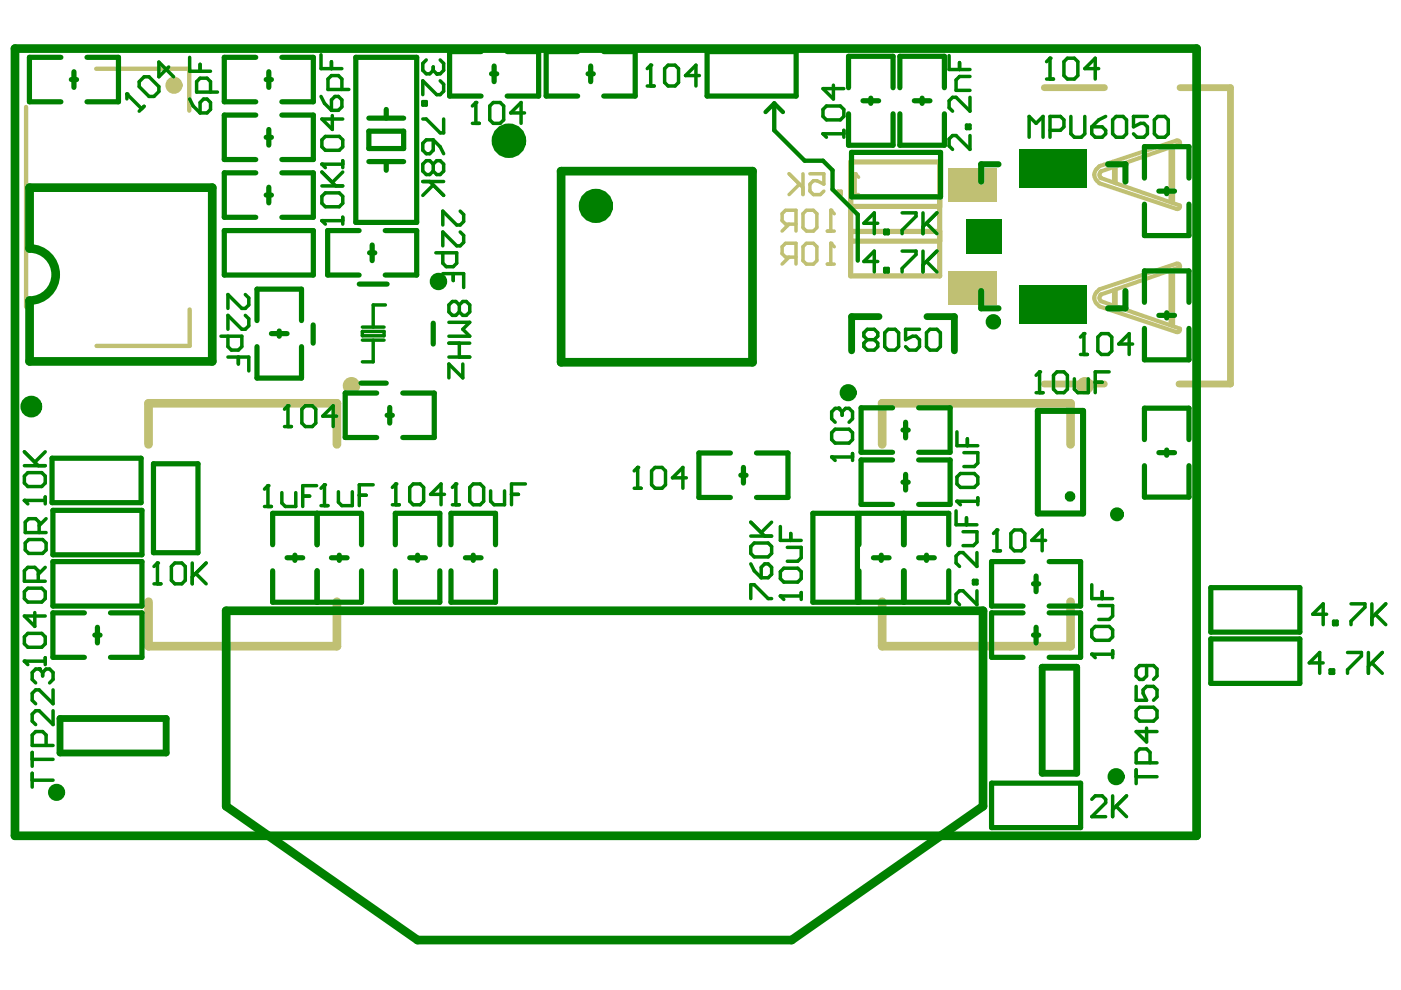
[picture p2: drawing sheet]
<svg xmlns="http://www.w3.org/2000/svg" width="297mm" height="210mm" viewBox="0 0 297 210" stroke-linecap="round" stroke-linejoin="round" font-family="sans-serif">
<path d="M20.4 14.6h19.7v8.9M5.5 22.7v42.4M40.2 65.6v7.7h-19.7" fill="none" stroke="#c0c073" stroke-width=".92"/>
<path d="M180.4 34.3h18.8v24.2h-18.8zM180.4 51.1h18.8M180.4 49.1h18.8M180.4 43.8h18.8M180.4 41.7h18.8" fill="none" stroke="#c0c073" stroke-width="1.1"/>
<g fill="none" stroke="#c0c073" stroke-width=".87">
<path d="M232.5 38.3l.6 .6 16.3 5.4M233.4 37.7l16.8 5.9M236.2 35.4v3.3M236.6 35.2v3.7M248.2 31.2v11.6M248.7 31.1v11.9M249.4 29.8l-16.3 5.4-.6 .6M250.2 30.5l-16.8 5.9M248.2 57.4v11.6M248.7 57.2v11.9M249.4 55.9l-16.3 5.4-.6 .6M250.2 56.6l-16.8 5.9"/>
<path d="M232.5 64.4l.6 .6 16.3 5.4M233.4 63.8l16.8 5.9M236.2 61.5v3.3M236.6 61.3v3.7"/>
</g>
<path d="M31.5 94.2v-8.7h39.9v8.7M187 94.2v-8.7h40v8.7M31.5 127.6v9.4h39.9v-9.4M187 127.6v9.4h40v-9.4" fill="none" stroke="#c0c073" stroke-width="1.8"/>
<path d="M221.4 18.6h12.8M250.2 18.6h10.7v62.8h-10.9M221.4 81.4h12.7" fill="none" stroke="#c0c073" stroke-width="1.5"/>
<g fill="#c0c073">
<path d="M201 35.7h10.4v7h-10.4z" fill-rule="evenodd"/>
<path d="M201 57.5h10.4v7h-10.4z" fill-rule="evenodd"/>
</g>
<path d="M175.4 56h1.5M176.1 51.6v4.4" fill="none" stroke="#c0c073" stroke-width=".74"/>
<circle cx="176.1" cy="51.6" r=".37" fill="#c0c073"/>
<path d="M181.3 36.8v4.5M167.3 54.5l-1.5 1.5M168.8 54.5h-2.2l-.8-.7v-1.5l.8-.7h2.2v4.4M170.2 52.3l.8-.7h1.5l.7 .7v3l-.7 .7h-1.5l-.8-.7zM176.1 51.6l.8 .7M180.6 41.3h1.4" fill="none" stroke="#c0c073" stroke-width=".74"/>
<circle cx="181.3" cy="36.8" r=".37" fill="#c0c073"/>
<path d="M167.3 36.8l2.9 3M169.5 39l-2.2 2.3M170.2 36.8v4.5M171.7 36.8h3v2.2l-1.5-.7h-.7l-.8 .7v1.5l.8 .8h1.4l.8-.8M181.3 36.8l.7 .8M175.4 49h1.5M176.1 44.6v4.4M177.6 40.5h.8v.8h-.8z" fill="none" stroke="#c0c073" stroke-width=".74"/>
<circle cx="176.1" cy="44.6" r=".37" fill="#c0c073"/>
<path d="M167.3 47.5l-1.5 1.5M168.8 47.5h-2.2l-.8-.7v-1.5l.8-.7h2.2v4.4M170.2 45.3l.8-.7h1.5l.7 .7v3l-.7 .7h-1.5l-.8-.7zM176.1 44.6l.8 .7" fill="none" stroke="#c0c073" stroke-width=".74"/>
<g fill="none" stroke="#c0c073" stroke-width="1.8">
<circle cx="36.9" cy="18.1" r=".91"/>
<circle cx="74.5" cy="81.8" r=".92"/>
<circle cx="230.1" cy="81.8" r=".92"/>
</g>
<path d="M232.5 35.8a1.75 1.75 0 0 0 0 2.5M233.4 36.4l-.3 .6 .3 .7M249.4 29.8a.57 .57 0 0 1 .6 .1 .57 .57 0 0 1 .2 .6M249.4 55.9a.57 .57 0 0 1 .6 .1 .57 .57 0 0 1 .2 .6M250.2 43.6a.57 .57 0 0 1-.2 .6 .57 .57 0 0 1-.6 .1M232.5 61.9a1.75 1.75 0 0 0 0 2.5M233.4 62.5l-.3 .7 .3 .6M250.2 69.7a.57 .57 0 0 1-.2 .6 .57 .57 0 0 1-.6 .1" fill="none" stroke="#c0c073" stroke-width=".87"/>
<path d="M186.4 67.1h-5.8v7.3M196.5 67.1h5.8v7.3M12.7 152.3h22.5v7.4h-22.5zM221 141.5h7.3v22.4h-7.3z" fill="none" stroke="#008000" stroke-width="1.5"/>
<g fill="none" stroke="#008000" stroke-width="1.1">
<path d="M12.9 12.2h-6.7v9.4h6.7M15.1 16.9h1.1M15.7 15.2v3.3M18.4 12.2h6.7v9.4h-6.7M54.2 12.2h-6.6v9.4h6.6M56.4 16.9h1.1M57 15.2v3.3M59.8 12.2h6.6v9.4h-6.6M75.4 12.2h12.9v35h-12.9zM102 10.9h-6.7v9.5h6.7M104.2 15.7h1.1M104.8 14v3.3"/>
<path d="M107.5 10.9h6.7v9.5h-6.7M122.5 10.9h-6.7v9.5h6.7M124.7 15.7h1.1M125.2 14v3.3M128 10.9h6.7v9.5h-6.7M149.9 10.9h18.9v9.5h-18.9zM179.9 18.6v-6.7h9.4v6.7M190.8 18.6v-6.7h9.4v6.7M54.2 24.4h-6.6v9.4h6.6M54.2 36.6h-6.6v9.5h6.6M56.4 29.1h1.1M57 27.5v3.3"/>
<path d="M57 39.7v3.3M59.8 24.4h6.6v9.4h-6.6M59.8 36.6h6.6v9.5h-6.6M78.2 27.8h7.4v3.7h-7.4zM78.2 34.3h7.4M78.2 25h7.4M81.9 23.2v1.8M81.9 34.3v1.8M179.9 24.1v6.7h9.4v-6.7M180.5 32.3h18.9v9.4h-18.9zM183 21.4h3.3M184.6 20.8v1.1"/>
<path d="M190.8 24.1v6.7h9.4v-6.7M193.9 21.4h3.3M195.5 20.8v1.1M242.6 37.8v-6.7h9.5v6.7M247.4 40v1.1M47.6 48.9h18.8v9.4h-18.8zM56.4 41.4h1.1M76.1 48.9h-6.6v9.4h6.6M78.4 53.6h1.1M78.9 51.9v3.4M81.7 48.9h6.6v9.4h-6.6M242.6 43.3v6.7h9.5v-6.7"/>
<path d="M245.7 40.5h3.3M54.5 73.5v6.7h9.4v-6.7M54.5 68v-6.7h9.4v6.7M57.5 70.7h3.4M59.2 70.2v1.1M66.4 68.9v3.9M76.2 60.2h5.9M91.9 68.5v4.4M242.6 64.1v-6.7h9.5v6.7M242.6 69.6v6.7h9.5v-6.7M245.7 66.9h3.3M247.4 66.3v1.1"/>
<path d="M11 97.2h18.9v9.4h-18.9zM32.5 98.3h9.5v18.9h-9.5zM76.5 81.2h5.4M79.9 83.3h-6.7v9.5h6.7M82.1 88.1h1.1M82.6 86.4v3.3M85.4 83.3h6.7v9.5h-6.7M154.9 96h-6.7v9.5h6.7M157.6 99.1v3.3M160.4 96h6.7v9.5h-6.7M189.2 86.5h-6.6v9.4h6.6M189.2 97.5h-6.6v9.4h6.6"/>
<path d="M191.5 91.2h1.1M192 89.5v3.3M194.8 86.5h6.6v9.4h-6.6M194.8 97.5h6.6v9.4h-6.6M242.6 93.2v-6.7h9.5v6.7M242.6 98.7v6.7h9.5v-6.7M245.7 96h3.3M247.4 95.4v1.1M11.2 108.2h18.9v9.4h-18.9zM11.2 119.1h18.9v9.4h-18.9zM57.8 115.5v-6.7h18.9v6.7M60.9 118.3h3.3"/>
<path d="M62.5 117.7v1.1M67.2 108.8v6.7M70.3 118.3h3.3M71.9 117.7v1.1M83.8 115.5v-6.7h9.5v6.7M86.9 118.3h3.3M88.5 117.7v1.1M95.6 115.5v-6.7h9.5v6.7M98.7 118.3h3.3M100.3 117.7v1.1M157.1 100.8h1.1M172.3 108.8h9.5v18.9h-9.5z"/>
<path d="M182.1 115.5v-6.7h9.5v6.7M185.2 118.3h3.3M186.8 117.7v1.1M191.5 102.2h1.1M191.7 115.5v-6.7h9.5v6.7M192 100.6v3.3M194.8 118.3h3.3M196.4 117.7v1.1M216.9 119.1h-6.7v9.4h6.7M222.4 119.1h6.7v9.4h-6.7M17.9 129.9h-6.7v9.5h6.7M20.1 134.7h1.1"/>
<path d="M20.7 133v3.3M23.4 129.9h6.7v9.5h-6.7M57.8 121v6.7h18.9v-6.7M67.2 121v6.7M83.8 121v6.7h9.5v-6.7M95.6 121v6.7h9.5v-6.7M182.1 121v6.7h9.5v-6.7M191.7 121v6.7h9.5v-6.7M216.9 129.9h-6.7v9.5h6.7M219.1 123.8h1.1M219.1 134.7h1.1M219.7 122.1v3.3"/>
<path d="M219.7 133v3.3M222.4 129.9h6.7v9.5h-6.7M256.7 124.6h18.9v9.4h-18.9zM256.7 135.5h18.9v9.4h-18.9zM210.2 166h18.9v9.5h-18.9z"/>
</g>
<path d="M76.8 70.3h4.6v.9h-4.6zM76.8 72.1h4.6M76.8 69.4h4.6M79.1 64.7v4.7M79.1 72.1v4.6h-2.3" fill="none" stroke="#008000" stroke-width=".73"/>
<path d="M164.2 21.9l-1.9 1.9M164.2 21.9l1.8 1.9M164.2 21.9v5.7l6.4 6.5h3.9l2 2v4.1l5.4 5.3v9.8" fill="none" stroke="#008000" stroke-width=".92"/>
<path d="M211.7 34.8h-3.7v3.7M234.9 34.8h3.7v3.7M208 61.7v3.7h3.7M238.6 61.7v3.7h-3.7M220 87.1h9.6v21.8h-9.6z" fill="none" stroke="#008000" stroke-width="1.3"/>
<path d="M3.2 10.3h250.5v166.9h-250.5zM119 36.3h40.5v40.5h-40.5zM6.3 52.7v-12.9h38.7v36.8h-38.7v-12.9M48 129.5h160.4v41.4l-40.6 28.4h-79.3l-40.5-28.4z" fill="none" stroke="#008000" stroke-width="1.8"/>
<path d="M79.1 64.7h2.6" fill="none" stroke="#008000" stroke-width=".74"/>
<g fill="#008000">
<path d="M204.9 46.4h7.6v7.4h-7.6z" fill-rule="evenodd"/>
<path d="M216.2 31.7h14.4v8.1h-14.4z" fill-rule="evenodd"/>
<path d="M216.2 60.4h14.4v8.1h-14.4z" fill-rule="evenodd"/>
</g>
<path d="M68.2 46.8h4.5M72.7 46v1.5" fill="none" stroke="#008000" stroke-width=".74"/>
<circle cx="68.2" cy="46.8" r=".37" fill="#008000"/>
<path d="M68.2 39.4h4.5M68.2 36.5l3 2.9M72.7 36.5l-2.2 2.2M68.2 46.8l.8 .7M68.2 41.6l.8-.7h2.9l.8 .7v1.5l-.8 .7h-2.9l-.8-.7zM229.1 75.2h1.5M229.8 70.7v4.5M231.5 169.5l.7-.8h1.5l.7 .8v.7l-2.9 3h2.9M235.9 168.7v4.5M236.6 170.9l2.3 2.3M238.9 168.7l-3 3" fill="none" stroke="#008000" stroke-width=".74"/>
<circle cx="229.8" cy="70.7" r=".37" fill="#008000"/>
<g fill="none" stroke="#008000" stroke-width=".74">
<path d="M40.2 12.2v2.9h4.4M42.4 13.6v1.5M44.6 19.5v-2.2l-.7-.7h-1.5l-.7 .7v2.2h4.4M68.1 11.6v3h4.4M70.3 13.1v1.5M72.5 19v-2.2l-.8-.8h-1.4l-.8 .8v2.2h4.5M40.2 21l.7 1.5 1.5 1.4M42.4 21.7l.8-.7h.7l.7 .7v1.5l-.7 .7h-1.5zM68.1 20.4l.7 1.5 1.5 1.5M70.3 21.2l.7-.8h.7l.8 .8v1.5l-.8 .7h-1.4zM95.2 68.3h4.4l-1.5 1.5 1.5 1.5h-4.4M95.2 72.8h4.4"/>
<path d="M95.2 75.7h4.4M97.4 64.7l.7-.8h.8l.7 .8v1.4l-.7 .8h-.8l-.7-.8M97.4 64.7l-.8-.8h-.7l-.7 .8v1.4l.7 .8h.7l.8-.8M97.4 64.7v1.4M97.4 72.8v2.9M98.1 77.2v2.9l-2.9-2.9v2.9M229.8 70.7l-.7 .8M232.8 71.5l.7-.8h1.5l.7 .8v2.9l-.7 .8h-1.5l-.7-.8zM240.1 72.9h-2.9l2.2-2.2v4.5M176.3 96.9h4.5M180.8 96.2v1.4M159.2 115.9l.7-.8h3l.7 .8v1.4l-.7 .8h-3l-.7-.8z"/>
<path d="M159.2 119.6l.7 1.4 1.5 1.5M159.2 113.7h4.4M159.2 110.7l2.9 3M163.6 110.7l-2.2 2.2M159.2 126.9v-2.9h.7l3 2.9h.7M161.4 120.3l.7-.7h.8l.7 .7v1.5l-.7 .7h-1.5z"/>
</g>
<circle cx="176.3" cy="96.9" r=".37" fill="#008000"/>
<path d="M176.3 96.9l.8 .7M176.3 91.7l.8-.7h2.9l.8 .7v1.5l-.8 .7h-2.9l-.8-.7zM177.8 86.6h-.7l-.8 .7v1.5l.8 .7" fill="none" stroke="#008000" stroke-width=".74"/>
<circle cx="177.8" cy="86.6" r=".37" fill="#008000"/>
<path d="M177.8 86.6l.7 .7M178.5 87.3v.8M178.5 87.3l.8-.7h.7l.8 .7v1.5l-.8 .7M202.7 108.3v3h4.4M202.9 106.3h4.4M204.2 112.7h2.9v2.2l-.7 .8h-2.2M204.9 109.8v1.5M207.1 117.2v2.9l-2.9-2.9h-.8l-.7 .7v1.5l.7 .7M207.3 105.6v1.4M206.4 123.1h.7v.7h-.7zM207.1 125.3v2.9l-2.9-2.9h-.8l-.7 .7v1.5l.7 .7" fill="none" stroke="#008000" stroke-width=".74"/>
<circle cx="202.9" cy="106.3" r=".37" fill="#008000"/>
<path d="M202.9 91.6v2.9h4.4M204.4 96h2.9v2.2l-.7 .7h-2.2M205.1 93v1.5M202.9 106.3l.7 .7M202.9 101.1l.7-.7h3l.7 .7v1.5l-.7 .7h-3l-.7-.7zM231.5 138.7h4.4M235.9 138v1.4" fill="none" stroke="#008000" stroke-width=".74"/>
<circle cx="231.5" cy="138.7" r=".37" fill="#008000"/>
<g fill="none" stroke="#008000" stroke-width=".74">
<path d="M231.5 138.7l.7 .7M231.5 133.6l.7-.8h3l.7 .8v1.4l-.7 .8h-3l-.7-.8zM231.5 124v2.9h4.4M233 128.4h2.9v2.2l-.7 .7h-2.2M233.7 125.4v1.5M6.8 159.5v3M8.3 141.8h-.7l-.8 .8v1.5l.8 .7M9.8 158.1v-2.3l-.8-.7h-1.4l-.8 .7v2.3h4.5M11.3 146.3v2.9l-3-2.9h-.7l-.8 .7v1.5l.8 .7M11.3 150.7v2.9l-3-2.9h-.7l-.8 .7v1.5l.8 .7M6.8 163.9v3M6.8 165.4h4.5"/>
<path d="M6.8 161h4.5"/>
</g>
<circle cx="8.3" cy="141.8" r=".37" fill="#008000"/>
<path d="M68.2 34.8h4.5M72.7 34.1v1.4M8.3 141.8l.7 .8M9 142.6v.7M9 142.6l.8-.8h.7l.8 .8v1.5l-.8 .7" fill="none" stroke="#008000" stroke-width=".74"/>
<circle cx="68.2" cy="34.8" r=".37" fill="#008000"/>
<path d="M68.2 34.8l.8 .7M68.2 29.7l.8-.8h2.9l.8 .8v1.4l-.8 .8h-2.9l-.8-.8zM70.5 24.5v2.9l-2.3-2.2h4.5M174.5 28.4h4.4M178.9 27.6v1.5" fill="none" stroke="#008000" stroke-width=".74"/>
<circle cx="174.5" cy="28.4" r=".37" fill="#008000"/>
<g fill="none" stroke="#008000" stroke-width=".74">
<path d="M176.7 18.1v2.9l-2.2-2.2h4.4M201.2 11.8v2.9h4.5M203.4 13.3v1.4M205.7 16.2h-2.3l-.7 .7v2.3h3M100.2 26.2h1.4M100.9 21.7v4.5M174.5 28.4l.7 .7M174.5 23.2l.7-.7h3l.7 .7v1.5l-.7 .7h-3l-.7-.7zM204.9 26.5h.8v.8h-.8zM205.7 20.6v3l-3-3h-.7l-.8 .8v1.4l.8 .8M205.7 28.7v3l-3-3h-.7l-.8 .8v1.4l.8 .8M5.4 115.1l.7-.7h2.9l.8 .7v1.5l-.8 .7h-2.9l-.7-.7z"/>
<path d="M8.3 112.9v-2.2l-.7-.7h-1.5l-.7 .7v2.2h4.4M9.8 110l-1.5 1.4"/>
</g>
<circle cx="100.9" cy="21.7" r=".37" fill="#008000"/>
<path d="M100.9 21.7l-.7 .8M103.8 22.5l.8-.8h1.5l.7 .8v2.9l-.7 .8h-1.5l-.8-.8zM111.2 23.9h-2.9l2.2-2.2v4.5M135.2 99.1v4.4M134.5 103.5h1.4" fill="none" stroke="#008000" stroke-width=".74"/>
<circle cx="135.2" cy="99.1" r=".37" fill="#008000"/>
<path d="M135.2 99.1l-.7 .7M138.1 99.8l.8-.7h1.5l.7 .7v3l-.7 .7h-1.5l-.8-.7zM145.5 101.3h-2.9l2.2-2.2v4.4M210.6 116.8h1.5M211.4 112.4v4.4" fill="none" stroke="#008000" stroke-width=".74"/>
<circle cx="211.4" cy="112.4" r=".37" fill="#008000"/>
<path d="M220.4 78.8v4.5M219.7 83.3h1.4M211.4 112.4l-.8 .7M214.3 113.1l.8-.7h1.4l.8 .7v3l-.8 .7h-1.4l-.8-.7zM221.7 114.6h-3l2.3-2.2v4.4" fill="none" stroke="#008000" stroke-width=".74"/>
<circle cx="220.4" cy="78.8" r=".37" fill="#008000"/>
<g fill="none" stroke="#008000" stroke-width=".74">
<path d="M221.9 16.8h1.5M222.6 12.3v4.5M218.2 29.1v-4.4l1.5 1.5 1.4-1.5v4.4M222.6 27.6h2.2l.8-.7v-1.5l-.8-.7h-2.2v4.4M227 24.7v3.7l.8 .7h1.5l.7-.7v-3.7M231.5 26.9h2.2l.7 .7v.8l-.7 .7h-1.5l-.7-.7zM234.4 24.7l-1.5 .7-1.4 1.5M235.9 25.4l.7-.7h1.5l.7 .7v3l-.7 .7h-1.5l-.7-.7zM243.3 24.7h-3v2.2l1.5-.7h.7l.8 .7v1.5l-.8 .7h-1.4l-.8-.7M244.7 25.4l.8-.7h1.5l.7 .7v3l-.7 .7h-1.5l-.8-.7zM220.4 78.8l-.7 .8M223.4 79.6l.7-.8h1.5l.7 .8v2.9l-.7 .8h-1.5l-.7-.8z"/>
<path d="M235.2 78.8h-3v4.5M227.8 80.3v2.2l.7 .8h2.2v-3M232.2 81.1h1.5"/>
</g>
<circle cx="222.6" cy="12.3" r=".37" fill="#008000"/>
<g fill="none" stroke="#008000" stroke-width=".74">
<path d="M222.6 12.3l-.7 .8M225.6 13.1l.7-.8h1.5l.7 .8v2.9l-.7 .8h-1.5l-.7-.8zM232.9 14.5h-2.9l2.2-2.2v4.5M5.2 125.4l.7-.7h3l.7 .7v1.5l-.7 .8h-3l-.7-.8zM8.1 123.2v-2.2l-.7-.7h-1.5l-.7 .7v2.2h4.4M9.6 139.4v1.5M9.6 120.3l-1.5 1.5M281.3 130.2h-3l2.2-2.2v4.4M282.8 131.7h.7v.7h-.7zM285.7 138.3h3v.8l-3 2.9v.8M286.4 128h3v.8l-3 2.9v.7M290.1 138.3v4.5"/>
<path d="M290.9 128v4.4M291.6 130.2l2.2 2.2M293.1 138.3l-3 3M293.8 128l-2.9 3M5.2 140.2h4.4M280.5 140.6h-2.9l2.2-2.3v4.5M282 142h.8v.8h-.8zM290.9 140.6l2.2 2.2"/>
</g>
<circle cx="5.2" cy="140.2" r=".37" fill="#008000"/>
<path d="M5.2 106.1h4.4M9.6 105.4v1.4M5.2 135l.7-.7h3l.7 .7v1.5l-.7 .7h-3l-.7-.7zM7.4 129.9v2.9l-2.2-2.2h4.4M5.2 140.2l.7 .7" fill="none" stroke="#008000" stroke-width=".74"/>
<circle cx="5.2" cy="106.1" r=".37" fill="#008000"/>
<path d="M5.2 98.7h4.4M5.2 95.8l2.9 2.9M9.6 95.8l-2.2 2.2M5.2 106.1l.7 .7M5.2 100.9l.7-.7h3l.7 .7v1.5l-.7 .8h-3l-.7-.8zM33.4 119.4v4.4M32.6 123.8h1.5" fill="none" stroke="#008000" stroke-width=".74"/>
<circle cx="33.4" cy="119.4" r=".37" fill="#008000"/>
<path d="M33.4 119.4l-.8 .7M40.8 119.4v4.4M43.7 119.4l-2.9 2.9M56.1 107.4h1.4M56.8 103v4.4M36.3 120.1l.8-.7h1.4l.8 .7v3l-.8 .7h-1.4l-.8-.7zM41.5 121.6l2.2 2.2" fill="none" stroke="#008000" stroke-width=".74"/>
<circle cx="56.8" cy="103" r=".37" fill="#008000"/>
<path d="M26.9 19.9l3.1 3.2 .6-.6-1.1 1.1M46.8 71.3h4.5v2.2l-.8 .7h-1.4l-.8-.7v-2.2M48.3 75.7h4.4v2.9M50.5 75.7v1.5M52 62.4l.7 .8v1.5l-.7 .7h-.7l-3-3v3M52 66.9l.7 .7v1.5l-.7 .7h-.7l-3-2.9v2.9M56.8 103l-.7 .7M59.8 104.4v2.3l.7 .7h2.2v-3M64.2 105.2h1.5M67.1 103h-2.9v4.4" fill="none" stroke="#008000" stroke-width=".74"/>
<circle cx="26.9" cy="19.9" r=".37" fill="#008000"/>
<path d="M26.9 19.9v1.1M29.5 17.3l1.1-1h1l2.1 2.1v1l-1.1 1.1h-1l-2.1-2.1zM35.8 14.2l-2.1 2.1v-3.1l3.1 3.1M83.2 107h1.5M83.9 102.6v4.4" fill="none" stroke="#008000" stroke-width=".74"/>
<circle cx="83.9" cy="102.6" r=".37" fill="#008000"/>
<path d="M83.9 102.6l-.7 .7M86.9 103.3l.7-.7h1.5l.7 .7v3l-.7 .7h-1.5l-.7-.7zM94.2 104.8h-2.9l2.2-2.2v4.4M95.9 107h1.5M96.6 102.6v4.4" fill="none" stroke="#008000" stroke-width=".74"/>
<circle cx="96.6" cy="102.6" r=".37" fill="#008000"/>
<path d="M92.4 53.6h4.4v2.2l-.7 .7h-1.5l-.7-.7v-2.2M93.9 58h4.4v3M96.1 58v1.5M97.6 44.8l.7 .7v1.5l-.7 .7h-.8l-2.9-2.9v2.9M97.6 49.2l.7 .7v1.5l-.7 .7h-.8l-2.9-2.9v2.9M96.6 102.6l-.7 .7M99.6 103.3l.7-.7h1.5l.7 .7v3l-.7 .7h-1.5l-.7-.7zM104 104.1v2.2l.8 .7h2.2v-2.9M108.4 104.8h1.5M111.4 102.6h-3v4.4M165.4 126.4h4.5M169.9 125.6v1.5" fill="none" stroke="#008000" stroke-width=".74"/>
<circle cx="165.4" cy="126.4" r=".37" fill="#008000"/>
<path d="M137.2 18.2h1.5M138 13.8v4.4M165.4 111.6v3h4.5M166.9 116.1h3v2.2l-.8 .7h-2.2M167.7 113.1v1.5M165.4 126.4l.8 .7M165.4 121.2l.8-.7h2.9l.8 .7v1.5l-.8 .7h-2.9l-.8-.7z" fill="none" stroke="#008000" stroke-width=".74"/>
<circle cx="138" cy="13.8" r=".37" fill="#008000"/>
<path d="M93.3 12.7l.8 .7v1.5l-.8 .8h-.7M138 13.8l-.8 .8M140.9 14.6l.8-.8h1.4l.8 .8v2.9l-.8 .7h-1.4l-.8-.7zM148.3 16h-3l2.3-2.2v4.4" fill="none" stroke="#008000" stroke-width=".74"/>
<circle cx="92.6" cy="15.7" r=".37" fill="#008000"/>
<g fill="none" stroke="#008000" stroke-width=".74">
<path d="M90.4 12.7l-.8 .7v1.5l.8 .8h.7l.8-.8M91.9 14.9l.7 .8M91.9 14.2v.7M93.3 17.1l.8 .8v1.4l-.8 .8h-.7l-3-3v3M89.6 30.4l.8-.8h1.5v2.3l-.8 .7h-.7l-.8-.7zM89.6 21.5h.8v.8h-.8zM89.6 25.2h.8l2.9 3h.8v-3M89.6 38.5h4.5M91.1 38.5l3 2.9M91.9 34.8v1.5M91.9 34.8l-.8-.7h-.7l-.8 .7v1.5l.8 .7h.7l.8-.7M91.9 34.8l.7-.7h.7l.8 .7v1.5l-.8 .7h-.7l-.7-.7"/>
<path d="M91.9 29.6l1.4 1.5 .8 1.5M91.9 39.2l-2.3 2.2M60.3 90.4h1.5M61.1 86v4.4M240.9 145.5v3h2.2l-.7-1.5v-.7l.7-.8h1.5l.7 .8v1.4l-.7 .8M240.9 150.7l.7-.7h3l.7 .7v1.5l-.7 .7h-3l-.7-.7zM243.1 141.1v2.2l-.7 .8h-.8l-.7-.8v-1.5l.7-.7h3l.7 .7v1.5l-.7 .8M243.1 154.4v2.9l-2.2-2.2h4.4M240.9 163.2v3M240.9 164.7h4.4M243.8 161.7v-2.2l-.7-.7h-1.5l-.7 .7v2.2h4.4"/>
</g>
<circle cx="61.1" cy="86" r=".37" fill="#008000"/>
<g fill="none" stroke="#008000" stroke-width=".74">
<path d="M186.1 55.4h-2.9l2.2-2.2v4.5M187.6 56.9h.7v.8h-.7zM191.3 53.2h2.9v.8l-2.9 2.9v.8M195.7 53.2v4.5M196.4 55.4l2.2 2.3M198.6 53.2l-2.9 3M183.9 72l-.7-.7v-.7l.7-.8h1.5l.7 .8v.7l-.7 .7M183.9 72l-.7 .8v.7l.7 .7h1.5l.7-.7v-.7l-.7-.8M183.9 72h1.5M187.6 70.6l.7-.8h1.5l.7 .8v2.9l-.7 .7h-1.5l-.7-.7zM195 69.8h-3v2.2l1.5-.7h.7l.8 .7v1.5l-.8 .7h-1.5l-.7-.7M197.2 69.8h1.4l.8 .8v2.9l-.8 .7h-1.4l-.8-.7v-2.9z"/>
<path d="M61.1 86l-.8 .8M64 86.8l.7-.8h1.5l.8 .8v2.9l-.8 .7h-1.5l-.7-.7zM71.4 88.2h-3l2.2-2.2v4.4M68.1 107.2h1.4M68.8 102.8v4.4"/>
</g>
<circle cx="68.8" cy="102.8" r=".37" fill="#008000"/>
<path d="M186.1 47.3h-2.9l2.2-2.2v4.4M187.6 48.8h.7v.7h-.7zM191.3 45.1h2.9v.8l-2.9 2.9v.7M195.7 45.1v4.4M196.4 47.3l2.2 2.2M198.6 45.1l-2.9 3M68.8 102.8l-.7 .7M71.7 104.3v2.2l.8 .7h2.2v-2.9M76.2 105h1.4M79.1 102.8h-2.9v4.4" fill="none" stroke="#008000" stroke-width=".74"/>
<g fill="none" stroke="#008000" stroke-width="1.8">
<path d="M6.3 52.7a5.5 5.5 0 0 1 5.5 5.5 5.5 5.5 0 0 1-5.5 5.5"/>
<circle cx="93" cy="59.7" r=".92"/>
<circle cx="210.6" cy="68.2" r=".73"/>
<circle cx="179.8" cy="83.3" r=".91"/>
<circle cx="226.9" cy="105.3" r=".18"/>
<circle cx="236.8" cy="109.1" r=".55"/>
<circle cx="12" cy="168" r=".91"/>
<circle cx="236.6" cy="164.7" r=".91"/>
</g>
<circle cx="6.6" cy="86.2" r=".92" fill="none" stroke="#008000" stroke-width="2.8"/>
<circle cx="126.3" cy="43.7" r="1.81" fill="none" stroke="#008000" stroke-width="3.6"/>
<circle cx="107.9" cy="29.8" r="1.81" fill="none" stroke="#008000" stroke-width="3.7"/>
</svg>
